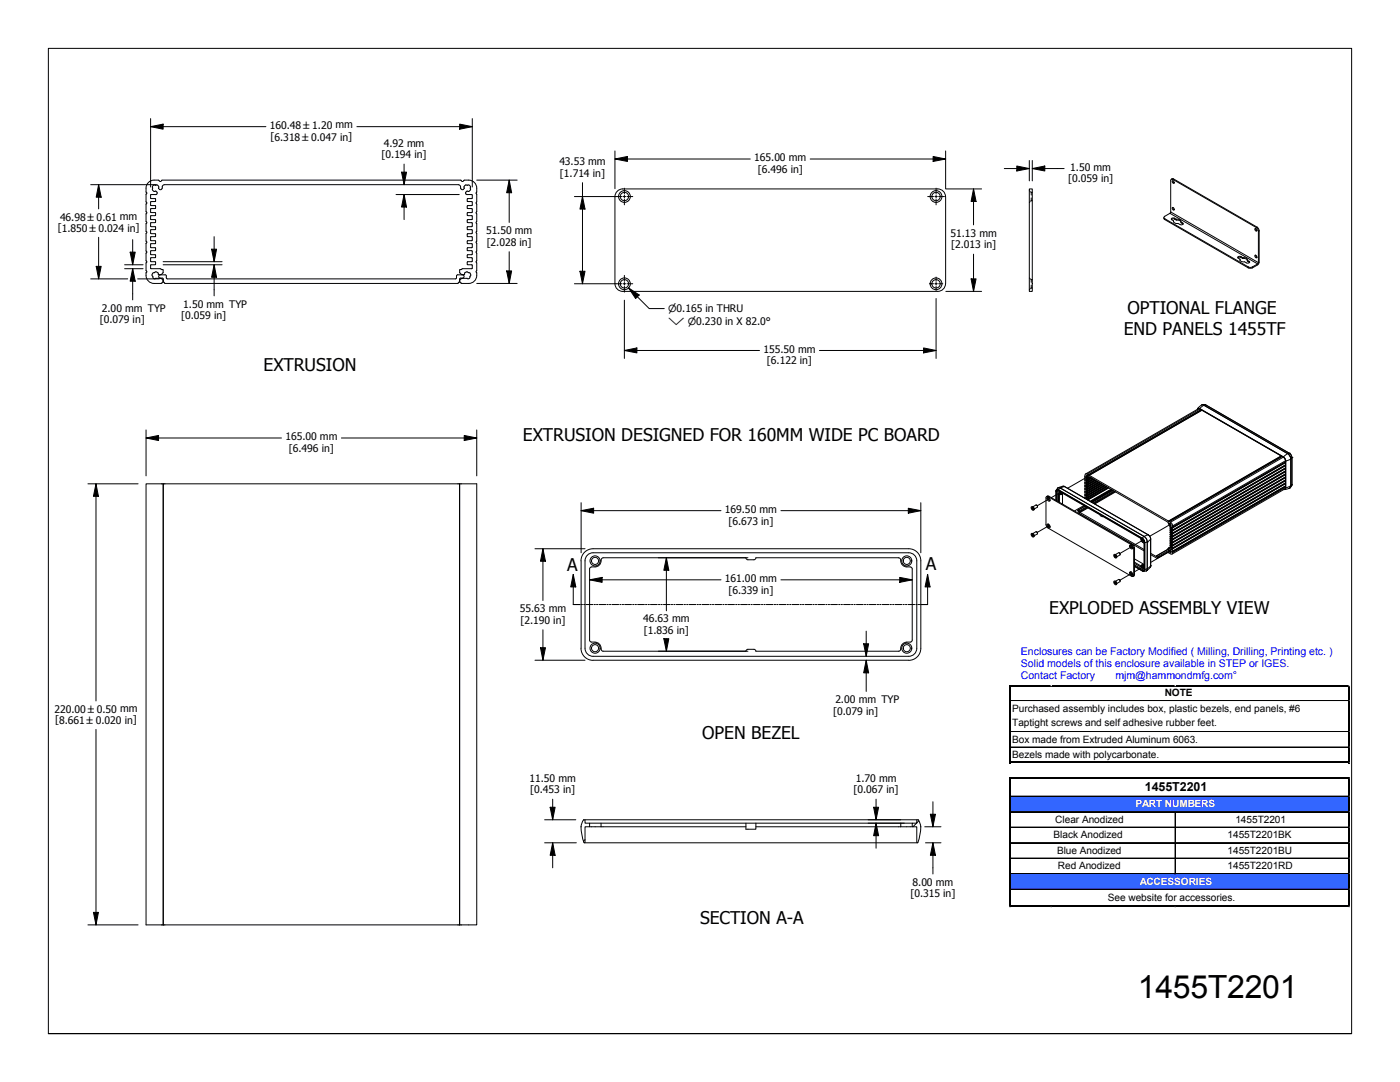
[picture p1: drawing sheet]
<svg xmlns="http://www.w3.org/2000/svg" width="279mm" height="216mm" viewBox="0 0 279 216" stroke-linecap="round" stroke-linejoin="round" font-family="sans-serif">
<defs><g id="words">
<text font-size="6.4" x="227.1" y="199.2">1455T2201</text>
<g font-size="3.5">
<text x="225" y="62.7">OPTIONAL FLANGE</text>
<text x="224.3" y="66.9">END PANELS 1455TF</text>
<text x="52.6" y="74.1">EXTRUSION</text>
<text x="104.4" y="88">EXTRUSION DESIGNED FOR 160MM WIDE PC BOARD</text>
<text x="113.2" y="113.9">A</text>
<text x="184.7" y="113.8">A</text>
<text x="209.4" y="122.5">EXPLODED ASSEMBLY VIEW</text>
<text x="140.1" y="147.5">OPEN BEZEL</text>
<text x="139.7" y="184.4">SECTION A-A</text>
</g>
<text font-size="2.5" x="228.5" y="157.8">1455T2201</text>
<g font-size="2.1">
<text x="53.9" y="25.8">160.48 ±1.20 mm</text>
<text x="54" y="27.9">[6.318 ±0.047 in]</text>
<text x="76.6" y="29.3">4.92 mm</text>
<text x="76.2" y="31.6">[0.194 in]</text>
<text x="111.6" y="32.9">43.53 mm</text>
<text x="111.8" y="35.3">[1.714 in]</text>
<text x="150.5" y="32.2">165.00 mm</text>
<text x="151.2" y="34.5">[6.496 in]</text>
<text x="213.6" y="34.1">1.50 mm</text>
<text x="213.2" y="36.4">[0.059 in]</text>
<text x="11.5" y="46.2">[1.850 ±0.024 in]</text>
<text x="12" y="44">46.98 ±0.61 mm</text>
<text x="97" y="46.7">51.50 mm</text>
<text x="189.7" y="47.2">51.13 mm</text>
<text x="97.1" y="49">[2.028 in]</text>
<text x="189.8" y="49.5">[2.013 in]</text>
<text x="19.9" y="64.5">[0.079 in]</text>
<text x="20.3" y="62.2">2.00 mm TYP</text>
<text x="36.2" y="63.7">[0.059 in]</text>
<text x="36.6" y="61.4">1.50 mm TYP</text>
<text x="152.4" y="70.4">155.50 mm</text>
<text x="153.1" y="72.7">[6.122 in]</text>
<text x="57" y="87.9">165.00 mm</text>
<text x="57.7" y="90.2">[6.496 in]</text>
<text x="144.7" y="102.4">169.50 mm</text>
<text x="145.4" y="104.7">[6.673 in]</text>
<text x="144.7" y="116.2">161.00 mm</text>
<text x="145.4" y="118.5">[6.339 in]</text>
<text x="103.7" y="122.2">55.63 mm</text>
<text x="103.9" y="124.5">[2.190 in]</text>
<text x="128.4" y="124.2">46.63 mm</text>
<text x="128.5" y="126.5">[1.836 in]</text>
<text x="10.9" y="142.2">220.00 ±0.50 mm</text>
<text x="166.3" y="142.6">[0.079 in]</text>
<text x="166.7" y="140.3">2.00 mm TYP</text>
<text x="11" y="144.3">[8.661 ±0.020 in]</text>
<text x="105.7" y="156">11.50 mm</text>
<text x="170.8" y="156">1.70 mm</text>
<text x="105.8" y="158.3">[0.453 in]</text>
<text x="170.3" y="158.3">[0.067 in]</text>
<text x="181.7" y="179">[0.315 in]</text>
<text x="182.1" y="176.7">8.00 mm</text>
</g>
<g font-size="2.1" fill="#00f">
<text x="203.8" y="130.7">Enclosures can be Factory Modified ( Milling, Drilling, Printing etc. )</text>
<text x="203.8" y="133.1">Solid models of this enclosure available in STEP or IGES.</text>
<text x="203.8" y="135.4">Contact Factory</text>
<text x="222.6" y="135.4">mjm@hammondmfg.com°</text>
</g>
<g font-size="2">
<text x="133.4" y="62.3">⌀0.165 in THRU</text>
<text x="133.4" y="64.9">⌵ ⌀0.230 in X 82.0°</text>
<text x="202" y="142">Purchased assembly includes box, plastic bezels, end panels, #6</text>
<text x="232.5" y="138.9">NOTE</text>
<text x="202" y="144.9">Taptight screws and self adhesive rubber feet.</text>
<text x="202" y="148.2">Box made from Extruded Aluminum 6063.</text>
<text x="202" y="151.3">Bezels made with polycarbonate.</text>
<text x="210.3" y="167.3">Black Anodized</text>
<text x="210.6" y="164.2">Clear Anodized</text>
<text x="245" y="167.3">1455T2201BK</text>
<text x="246.5" y="164.2">1455T2201</text>
<text x="210.9" y="170.3">Blue Anodized</text>
<text x="211.1" y="173.4">Red Anodized</text>
<text x="245" y="170.3">1455T2201BU</text>
<text x="245" y="173.4">1455T2201RD</text>
<text x="221.1" y="179.8">See website for accessories.</text>
</g>
<g font-size="2" fill="#fff">
<text x="226.6" y="161.1">PART NUMBERS</text>
<text x="227.5" y="176.5">ACCESSORIES</text>
</g>
</g></defs>
<!-- layer: 0 -->
<g fill="#36f">
<path d="M201.6 158.9h67.8v3.2h-67.8z" fill-rule="evenodd"/>
<path d="M201.6 174.3h67.8v3.3h-67.8z" fill-rule="evenodd"/>
</g>
<path d="M201.5 136.8v.1" fill="none" stroke="#dadcdd" stroke-width=".2"/>
<path d="M201.5 136.8l.2 .1z" fill-rule="evenodd" fill="#dadcdd"/>
<path d="M201.7 136.9h67.7" fill="none" stroke="#000" stroke-width=".22"/>
<path d="M269.2 136.8v.1" fill="none" stroke="#dadcdd" stroke-width=".2"/>
<path d="M269.2 136.8l.2 .1z" fill-rule="evenodd" fill="#dadcdd"/>
<path d="M201.7 139.8h67.4M201.7 139.9h67.4M201.7 146h67.4M201.7 149.1h67.4" fill="none" stroke="#000" stroke-width=".2"/>
<path d="M201.6 136.8v15.5" fill="none" stroke="#000" stroke-width=".22"/>
<path d="M209.8 136.8v.1" fill="none" stroke="#dadcdd" stroke-width=".2"/>
<path d="M209.8 136.8l.1 .1z" fill-rule="evenodd" fill="#dadcdd"/>
<path d="M234.5 136.8v.1" fill="none" stroke="#dadcdd" stroke-width=".2"/>
<path d="M234.5 136.8l.2 .1z" fill-rule="evenodd" fill="#dadcdd"/>
<path d="M269.2 137v15.3M201.7 152.1h67.7M201.7 155.2h67.7M269.2 155.4v25.6M201.7 180.8h67.7" fill="none" stroke="#000" stroke-width=".34"/>
<g fill="none" stroke="#000" stroke-width=".2">
<path d="M201.7 158.9h67.4M201.7 161.9h67.4M201.7 162h67.4M201.7 165h67.4M201.7 165.1h67.4M201.7 168.1h67.4M201.7 168.2h67.4M201.7 171.2h67.4M201.7 171.3h67.4M201.7 174.3h67.4M201.7 174.4h67.4M201.7 177.4h67.4"/>
<path d="M201.7 177.5h67.4M234.5 162.1v12.4M234.6 162.1v12.4"/>
</g>
<path d="M201.6 155.1v25.9" fill="none" stroke="#000" stroke-width=".22"/>
<path d="M201.5 181h.1" fill="none" stroke="#dadcdd" stroke-width=".2"/>
<path d="M201.5 181h.2z" fill-rule="evenodd" fill="#dadcdd"/>
<path d="M209.8 181h.1" fill="none" stroke="#dadcdd" stroke-width=".2"/>
<path d="M209.8 181h.1z" fill-rule="evenodd" fill="#dadcdd"/>
<path d="M234.5 181h.1" fill="none" stroke="#dadcdd" stroke-width=".2"/>
<path d="M234.5 181h.2z" fill-rule="evenodd" fill="#dadcdd"/>
<path d="M269.2 181h.1" fill="none" stroke="#dadcdd" stroke-width=".2"/>
<path d="M269.2 181h.2z" fill-rule="evenodd" fill="#dadcdd"/>
<path d="M269.4 136.9h.1" fill="none" stroke="#dadcdd" stroke-width=".2"/>
<path d="M269.4 136.9l.1 .1z" fill-rule="evenodd" fill="#dadcdd"/>
<path d="M269.4 139.8h.1" fill="none" stroke="#dadcdd" stroke-width=".2"/>
<path d="M269.4 139.8l.1 .2z" fill-rule="evenodd" fill="#dadcdd"/>
<path d="M269.4 146h.1" fill="none" stroke="#dadcdd" stroke-width=".2"/>
<path d="M269.4 146l.1 .1z" fill-rule="evenodd" fill="#dadcdd"/>
<path d="M269.4 149.1h.1" fill="none" stroke="#dadcdd" stroke-width=".2"/>
<path d="M269.4 149.1l.1 .1z" fill-rule="evenodd" fill="#dadcdd"/>
<path d="M269.4 152.1h.1" fill="none" stroke="#dadcdd" stroke-width=".2"/>
<path d="M269.4 152.1l.1 .2z" fill-rule="evenodd" fill="#dadcdd"/>
<path d="M269.4 155.2h.1" fill="none" stroke="#dadcdd" stroke-width=".2"/>
<path d="M269.4 155.2l.1 .2z" fill-rule="evenodd" fill="#dadcdd"/>
<path d="M269.4 158.9h.1" fill="none" stroke="#dadcdd" stroke-width=".2"/>
<path d="M269.4 158.9l.1 .1z" fill-rule="evenodd" fill="#dadcdd"/>
<path d="M269.4 161.9h.1" fill="none" stroke="#dadcdd" stroke-width=".2"/>
<path d="M269.4 161.9l.1 .2z" fill-rule="evenodd" fill="#dadcdd"/>
<path d="M269.4 165h.1" fill="none" stroke="#dadcdd" stroke-width=".2"/>
<path d="M269.4 165l.1 .2z" fill-rule="evenodd" fill="#dadcdd"/>
<path d="M269.4 168.1h.1" fill="none" stroke="#dadcdd" stroke-width=".2"/>
<path d="M269.4 168.1l.1 .2z" fill-rule="evenodd" fill="#dadcdd"/>
<path d="M269.4 171.2h.1" fill="none" stroke="#dadcdd" stroke-width=".2"/>
<path d="M269.4 171.2l.1 .2z" fill-rule="evenodd" fill="#dadcdd"/>
<path d="M269.4 174.3h.1" fill="none" stroke="#dadcdd" stroke-width=".2"/>
<path d="M269.4 174.3l.1 .2z" fill-rule="evenodd" fill="#dadcdd"/>
<path d="M269.4 177.4h.1" fill="none" stroke="#dadcdd" stroke-width=".2"/>
<path d="M269.4 177.4l.1 .2z" fill-rule="evenodd" fill="#dadcdd"/>
<path d="M269.4 180.8h.1" fill="none" stroke="#dadcdd" stroke-width=".2"/>
<path d="M269.4 180.8l.1 .2z" fill-rule="evenodd" fill="#dadcdd"/>
<!-- layer: Hatch (ANSI) -->
<path d="M116.8 167.5l-.3 .3M182.9 164.3l-.7 .7M183.4 163.8l-.4 .4" fill="none" stroke="#000" stroke-width=".2"/>
<!-- layer: Visible (ANSI) -->
<g fill="none" stroke="#000" stroke-width=".2">
<path d="M29.1 37.5l.1 .9M29.2 38.7v1.7M29.2 38.4v.3M30.2 38.8v.8M30.2 39.6l.9 .1-.1 .5h-.8M30.2 38.8h.9M30.4 37.9l.3 .3 .4-.1 .2 .2M30.4 37.2v.7M31 37h.1M31 36.9h-.3l-.3 .3M31.1 36.9h.3l.3 .3M31.2 38.8h-.1"/>
<path d="M31.3 38.3l.1 .2-.2 .3M31.6 35.9a1.99 1.99 0 0 0-2.4 1.1l-.1 .5M31.6 37.5l.3 .4 .4-.2M31.7 37.2v.3M32.3 36a.35 .35 0 0 1-.3 .2 .35 .35 0 0 1-.3-.2M32.3 35.9h59.7M32.4 37.5l-.1 .2M32.4 37.5a.48 .48 0 0 1 .4-.6h58.7a.48 .48 0 0 1 .4 .6M91.9 37.5l.3 .4 .4-.3M92.6 37.2v.4M92.6 35.9a1.99 1.99 0 0 1 2.5 1.1v.5M92.7 36a.37 .37 0 0 1-.4 .2 .37 .37 0 0 1-.3-.2"/>
<path d="M93.1 38.8l1.1 .1v.7l-.9 .1-.1 .4 .9 .1 .2 .7-1 .1-.1 .5 .9 .1 .2 .7-1 .1-.1 .5 1 .2 .1 .6-1 .1M93.2 36.9h-.3l-.3 .3M93.2 37h.1M93.3 36.9h.3l.3 .3M93.9 37.9l-.3 .3a.42 .42 0 0 0-.5 0 .42 .42 0 0 0-.1 .5l.1 .1M93.9 37.2v.7M95.1 37.5v.8l-.1 .2 .1 .3v1.5l-.1 .2 .1 .2v1.5l-.1 .2 .1 .3M188.7 39.3a1.56 1.56 0 0 0-1.6-1.6h-62.8a1.56 1.56 0 0 0-1.6 1.6v17.3a1.56 1.56 0 0 0 1.6 1.5h62.9a1.56 1.56 0 0 0 1.5-1.5M188.7 39.2v17.4M205.4 37.7h.6v20.4h-.6zM233.7 35.8h.4l16.7 9.7 .3 .6v6.5l-1.3 .7h-.7l-16.8-9.7v-.4l1.2-.6 .1-.3zM233.8 35.8l.4-.1 16.8 9.7 .3 .7-.1 6.5-.2 .3-1.2 .6-.7-.1-16.6-9.6-.2-.4"/>
<path d="M234 36.1a.29 .29 0 0 1 .3 .2 .29 .29 0 0 1-.1 .3l-.2-.2zM234.1 36.1l.2 .4M29.1 50.1l.1 .1M29.1 44.2l.1 .1M29.1 55a1.6 1.6 0 0 0 1.6 1.6h1.5M29.1 42.7v1.5M29.2 54.4l-.1 .5M29.2 52.4v1.7M29.2 50.4v1.7M29.2 48.5l-.1 1.6M29.2 46.5v1.7M29.2 44.6v1.6"/>
<path d="M29.2 42.6l-.1 .1M29.2 40.6v1.7M29.2 54.1v.3M29.2 52.1v.3M29.2 50.2v.2M29.2 48.2v.3M29.2 46.2v.3M29.2 44.3v.3M29.2 42.3v.3M29.2 40.4v.2M30.1 45.9l.1 .7M30.1 47.3v.6"/>
<path d="M30.1 48.7v.6M30.1 47.9l.1 .1M30.1 49.3l.1 .1M30.1 50.7l.1 .1M30.1 52.1l.1 .1M30.2 40.2v.8M30.2 41.6v.8M30.2 43v.8M30.2 44.4v.8M30.2 45.8l-.1 .1M30.2 47.2l-.1 .1M30.2 48.6l-.1 .1"/>
<path d="M30.2 50l-.1 .7M30.2 51.4l-.1 .7M30.2 52.8v.8M30.2 41l.9 .1-.1 .5h-.8M30.2 42.4l.9 .1-.1 .5h-.8M30.2 45.2l.9 .1M30.2 46.6l.9 .1M30.2 48l.8 .1 .1 .4M30.2 49.4l.9 .1-.1 .5h-.8M30.2 50.8l.9 .1-.1 .5h-.8M30.2 52.2h.8v.6M30.2 43.8h.7"/>
<path d="M30.2 53.6h1.8M30.2 52.8h.7M30.5 55.1v.1M30.5 54.5l-.2 .4 .2 .2M30.5 55.3l.1 .2 .4 .1M30.8 54.4a.52 .52 0 0 1 .5-.1 .52 .52 0 0 1 .3 .5h.1M30.8 54.4l-.3 .1M31 43.8l.1 .1M31 55.6l1.2-.1 .3 .4M31.1 43.9l-.1 .5h-.8M31.1 45.3v.4M31.1 46.7v.4"/>
<path d="M31.1 45.7l-.9 .1M31.1 47.1l-.9 .1M31.1 48.5l-.9 .1M32 53.6l.1 .1M32.1 53.7l.4 .1 .1 .6M32.5 55.9v.4l-.3 .2M32.6 54.4l-.4 .4h-.5M32.9 56.6h58.5M33.2 55.1v.3l.2 .2h57.5h.1l.2-.7 1.1-.1a.33 .33 0 0 1 .3 .4 .33 .33 0 0 1-.3 .3l-.5 .1-.2 .7M33.2 55.1l-.1-.2-1.1-.1a.33 .33 0 0 0-.3 .4 .33 .33 0 0 0 .3 .3l.5 .1 .1 .7 .3 .2M91.6 56.3l-.2 .2M91.7 54.4l.5 .4"/>
<path d="M91.8 55.9v.4l.3 .2M92.2 53.7l-.4 .1-.1 .6M92.2 55.5l-.4 .4M92.2 55.5h1M92.7 54.6v.2h-.5M93.2 55.5l.1 .1M93.2 43.9l.1 .5 .9 .1 .1 .6-.2 .1M93.2 45.3v.4M93.2 46.7v.4M93.2 55.6h.3M93.3 45.7l.9 .2M93.3 47.1l.9 .2"/>
<path d="M93.3 48.5l.9 .2M93.3 52.8l.9 .1 .1 .6-2.2 .2M93.4 43.8l-.1 .1M93.6 54.4l.2 .1M93.6 54.4a.49 .49 0 0 0-.5-.1 .49 .49 0 0 0-.4 .4M93.8 55.3l-.3 .3M93.8 54.5l.2 .4-.2 .2M93.8 55.1v.1M94.1 50l.2 .7M94.1 51.4l.2 .7M94.1 45.2l-.8 .1M94.1 46.6l-.8 .1"/>
<path d="M94.2 47.9l-.9 .2-.1 .4M94.2 49.3l-.9 .2v.5h.8M94.2 50.7l-.9 .2v.5h.8M94.2 52.1l-.9 .1-.1 .5 .2 .1M94.3 45.9l-.2 .7M94.3 47.3v.6M94.3 48.7v.6M95.1 46.2l-.1 .2 .1 .2v1.5l-.1 .2 .1 .3v1.5M95.1 50.1l-.1 .2 .1 .2v1.5l-.1 .2 .1 .3v1.5l-.1 .2 .1 .7M95.1 44.2l-.1 .2 .1 .2v1.6M95.1 42.7v1.5M95.1 55a1.6 1.6 0 0 1-1.6 1.6h-1.4"/>
<path d="M234 41.4a.29 .29 0 0 1 .3 .2 .29 .29 0 0 1-.1 .3l-.2-.2zM234.1 41.4l.2 .4M234.2 44.1a.67 .67 0 0 0 .9 .5l.7 .3 .3-.2v-.1l-.4-.3v.1l.4 .3M234.2 44.2v.1M234.8 43.8v.1l-.7-.3-.3 .2M234.8 43.8a.62 .62 0 0 1 .9 .5M234.8 43.9l.6 .1 .3 .3M234.8 43.8l-.5-.3h-.4l-.2 .2 .5 .4v.1M247.5 51.7a.62 .62 0 0 0 .9 .5l.5 .3 .5-.1v-.2l-.5-.3v.2l.5 .3M248 51.4l-.5-.2-.5 .1 .1 .2 .4 .2v.2M248 51.4v.2l-.5-.3-.5 .1M248 51.4a.63 .63 0 0 1 .9 .5"/>
<path d="M248 51.6h.6l.3 .3M250.5 50.9a.28 .28 0 0 1 .3 .2 .28 .28 0 0 1-.1 .4l-.2-.3zM250.5 45.6a.28 .28 0 0 1 .3 .2 .28 .28 0 0 1-.1 .3l-.2-.2zM250.6 45.6l.2 .4M250.6 50.9l.2 .5M32.6 96.5h.1M91.7 96.5h.1M208.8 99.1h.4l16.8 9.7 .3 .7-.1 5.5h-.4l-16.8-9.7-.3-.7zM208.9 99.1l.4-.1 16.8 9.7 .3 .6v5.4l-.3 .3M209 99.3a.44 .44 0 0 1 .5 .2 .44 .44 0 0 1-.1 .5l-.4-.3zM209.6 99.8a.3 .3 0 0 1-.4-.1 .3 .3 0 0 1 .1-.4l-.1 .3 .3 .2M210.8 97.9v1.9"/>
<path d="M210.8 99.9v-1.8l.1-.2 .2-.1 17 9.8 .3 .6v5.5l-.3 .2-1.7-1M211.1 97.8l-.1 2.2M211.1 97.4l-.3 .5M211.4 98.6v1.6M211.5 98a.34 .34 0 0 0-.1 .4 .34 .34 0 0 0 .4 .2l-.2-.5M211.8 98.7l.2-.3v2.2M211.8 98.4a.23 .23 0 0 1-.3-.1 .23 .23 0 0 1 0-.3l.3 .4M212.1 97h.1l-1.1 .4M212.2 97h.2M212.5 97.1l16.8 9.7 .3 .7M216.5 98.8h.1M216.5 97h.1"/>
<path d="M216.5 98.8v.6M216.5 98.2v.6M216.5 97.6v.6M216.5 97v.6M216.5 96.4v.6M216.5 95.8v.6M216.5 95.2v.6M216.5 99.4h.1M216.6 99.4h-.1M216.6 98.2h-.1M216.6 97.6h-.1M216.6 96.4h-.1"/>
<path d="M216.6 95.8h-.1M216.6 95.2h-.1M216.8 95.4l.2 .5M216.8 95.8h.1M216.8 95.8l.2 .6-.2-.2M216.8 96.3v.2l.2 .3M216.8 96.7v.2l.2 .3-.2-.1M216.8 97.1l.2 .5M216.8 97.5h.1M216.8 97.5l.2 .6M216.8 98.4v.2l.2 .2v.1l-.2-.1v.2M216.8 99v.1"/>
<path d="M216.8 99.3h.1M216.8 99.3v.2l.2 .2M216.8 95.4h.1M216.8 95.8l.2 .1M216.8 96.2v.1M216.8 96.7l.2 .1M216.8 96.7h.1M216.8 97.1h.1M216.8 97.5l.2 .1M216.8 98.4l.2 .1M216.8 98.4h.1M216.8 99.1l.2 .3-.2-.1"/>
<path d="M216.8 95.4l.3 .1M216.9 94.9a.37 .37 0 0 1 .4 .5l.3-.2-.5 .3zM217 98.1l-.2-.1v.2l.2 .3M217.4 95.4l.1-.2 15.6 9 .2 .4 .3-.1M217.4 94.8l15.9 9.3M217.4 94.8l-.7-.2-.1 .1-.1 .5M217.9 95.4l-.9 .5M218.3 95.7l-1.3 .7M218.7 95.9l-1.7 .9M219 96.1l-2 1.1M219.4 96.3l-2.4 1.4M219.8 96.5l-2.8 1.6"/>
<path d="M220.1 96.7l-3.1 1.8M220.5 96.9l-3.5 2M220.9 97.1l-3.9 2.3M221.3 97.4l-4.2 2.4M222.1 97.8l-4.2 2.4M239 81.6v.1M239 81.6h.4l16.8 9.7 .3 .7v5.3l-.2 .3M239.2 81.5l-22.5 13.1M239.8 80.8l-.8 .8 .1-.2M239.9 81.9l-22.5 12.9M240.5 80.7l-.6 .1M240.5 80.8l16.8 9.6"/>
<path d="M255.8 91.1l-22.5 13M256.5 97.5l-22.6 13.1M256.5 97l-22.5 13M256.5 96.4l-22.5 13M256.5 95.8l-22.5 13M256.5 95.2l-22.5 13M256.5 94.6l-22.5 13M256.5 94l-22.5 13M256.5 93.4l-22.5 13M256.5 92.8l-22.5 13M256.5 92.2l-22.5 13M257.3 97.4h.1l-1.2 .3"/>
<path d="M257.4 90.5l.4 .7v5.6M257.8 96.9l-.4 .5M117.1 111l.7-.6 .6-.1h63a1.6 1.6 0 0 1 1.6 1.6v17.5a1.6 1.6 0 0 1-1.6 1.6h-63a1.6 1.6 0 0 1-1.6-1.7v-17.4zM118.1 113.1l-.4 .4v14.2l.2 .4h.2a1.41 1.41 0 0 1 1.9 1.5M120 111.7a1.37 1.37 0 0 1-1.9 1.4M120 111.7l.4-.4h28.5l.2 .3 .2 .1h1.2l.3-.2 .1-.2h28.5a.48 .48 0 0 1 .4 .6 1.39 1.39 0 0 0 1.9 1.2M181.7 113.1l.2 .1 .2 .3v14.2l-.1 .2-.3 .2a1.51 1.51 0 0 0-2 1.6l-.3 .2h-28.5M205.8 106.5a.41 .41 0 0 1 .5 .2 .41 .41 0 0 1-.1 .5l-.4-.4zM205.8 101.1a.41 .41 0 0 1 .5 .2 .41 .41 0 0 1-.1 .5l-.4-.3zM205.9 106.8l.1 .1M205.9 101.4l.1 .2M206 106.6h.1l-.1 .1z"/>
<path d="M206 106.7l-.1-.1v.2M206 101.4l-.1-.1v.1M206 106.4l.3 .2 .1 .4M206 101.1l.3 .2 .1 .4M206.1 106.6l.1 .2M206.1 106.7l-.2 .1M206.1 106.5l.7-.4 .2 .2v.3l-.6 .3M206.1 101.3l-.1 .1v-.1l.2 .2M206.1 101.4h-.2M206.1 101.1l.7-.3 .2 .2v.2l-.6 .4M206.1 106.8h-.1M206.1 101.4l-.1 .1"/>
<path d="M206.2 106.8l-.2 .1M206.2 101.5l-.2 .1M206.2 106.8l-.1 .2-.1-.1M206.2 101.5l-.1 .2-.1-.1M206.2 106.8l-.1 .1M206.2 101.5l-.1 .1M206.9 106.1l.2 .3M206.9 100.8l.2 .3M209 104.6a.42 .42 0 0 1 .5 .2 .42 .42 0 0 1-.2 .5l-.3-.4zM209.6 105.1a.29 .29 0 0 1-.4-.1 .29 .29 0 0 1 .1-.4l-.1 .3 .3 .2M211.2 100.1v-1.5l.6 .1 .2-.3 15.7 9.2a.94 .94 0 0 0 .6 .8v4.4h-.5l-.1 .2M216.5 101l-1.4 .8"/>
<path d="M220.1 103.1h-.1M222.3 116a.41 .41 0 0 1 .5 .2 .41 .41 0 0 1-.1 .5l-.4-.3zM222.3 110.7a.41 .41 0 0 1 .5 .2 .41 .41 0 0 1-.1 .5l-.4-.4zM222.4 116.3l.1 .2M222.4 111l.1 .1M222.5 116.1v.1zM222.5 116.2h-.1v.1M222.5 116l.3 .2 .1 .3M222.5 110.8v.1zM222.5 110.9l-.1-.1v.2M222.5 110.6l.3 .2 .1 .4M222.6 116l.7-.4 .2 .2v.3l-.6 .3"/>
<path d="M222.6 110.7l.7-.4 .2 .2v.2l-.6 .4M222.6 116.2l.1 .1M222.6 116.2l-.2 .1M222.6 110.8l.1 .2M222.6 110.9l-.2 .1M222.6 116.3h-.1M222.6 111h-.1M222.7 116.3l-.2 .2M222.7 111l-.2 .1M222.7 116.3l-.1 .2h-.1M222.7 111l-.1 .2-.1-.1M222.7 116.4h-.1"/>
<path d="M222.7 111l-.1 .1M223.4 115.6l.1 .4M223.4 110.3l.1 .3M225.5 114.1a.41 .41 0 0 1 .5 .3 .41 .41 0 0 1-.2 .5l-.3-.5zM225.5 108.8a.42 .42 0 0 1 .5 .2 .42 .42 0 0 1-.2 .5l-.3-.4zM225.7 114.1l.1 .4 .2 .2M225.7 108.8l.1 .4 .2 .1M225.8 114.1a.29 .29 0 0 0-.1 .4 .29 .29 0 0 0 .4 .1M225.8 108.8a.3 .3 0 0 0-.1 .4 .3 .3 0 0 0 .4 .1M226.4 112.4l1.2 .7 .1-.1M226.4 112.7l1.9 1.1M226.4 111.5l1.9 1.1"/>
<path d="M226.4 112.2l1.3 .7M226.4 113l1.6 .9M227.8 112.8a.38 .38 0 0 1 .4 .3 .38 .38 0 0 1-.1 .4l-.3-.2zM227.9 107.5a.34 .34 0 0 0-.1 .4 .34 .34 0 0 0 .5 .2v-.3M228 113.9l.1 .1M228 107.5a.23 .23 0 0 0 0 .4 .23 .23 0 0 0 .3 0M228 107.5l.3 .4M228.3 113.3a.22 .22 0 0 1-.3-.1 .22 .22 0 0 1 .1-.3v.3l.2 .1M228.3 112.7l-.2-.1-.3 .2M228.3 109.6l-12.8-7.3-.1-.4-.3-.1 .3 .7 12.9 7.4M228.8 113.9l-.6 .1M229.6 113.2l-.8 .7 .1-.1"/>
<path d="M229.6 107.6v5.5M229.6 110.4l1.2 .7 .1-.2 .3 .1v.2h-.2l-.1 .2M229.6 110.7l1.3 .7M230.9 111.4h.1M233.1 110.1h.1M233.1 109.4l.1 .3 .2 .1M233.1 110.1l-2.2 1.3M233.1 109.6l-2.2 1.3M233.2 109.4h-.1M233.3 110l.3 .2 .1-.1M233.3 104.1h.1M233.4 104.6a.19 .19 0 0 1 .2-.1 .19 .19 0 0 1 .1 .3h-.2"/>
<path d="M233.4 104.1l.6 .5v.6M233.4 109.8l.1-.1 .2 .4M233.5 109.8h-.1M233.5 105.5h.1M233.5 106.2h.1M233.5 106.3h.1M233.5 107l.3 .3M233.5 107.9h.1M233.5 107.9l.3 .3M233.5 108.3l.3 .3M233.5 109.2l.3 .5-.6-.3M233.5 109.2l-.4 .2"/>
<path d="M233.5 105.3v.2M233.5 106.2v.1M233.5 109.3l-.3 .1M233.6 105.3h-.1M233.6 105.7l-.1 .2 .3 .1M233.6 106.6l-.1 .2 .3 .1M233.6 107h-.1M233.6 107.4l.2 .6-.2-.1M233.6 108.3h-.1M233.6 108.7l.2 .6-.2-.1M233.6 109.2h-.1M233.6 105.5l.2 .1"/>
<path d="M233.6 106.3l.2 .2M233.6 109.9l-2.4 1.3M233.7 104.7l-.3 .2 .4 .3M233.7 110.1h.1M233.7 105.2l-.2 .1M233.7 105.6l-.2 .1M233.7 106l-.2 .2M233.7 106.5l-.2 .1M233.7 106.9l-.2 .1M233.7 107.3l-.2 .1M233.7 107.7l-.2 .2M233.7 108.2l-.2 .1"/>
<path d="M233.7 108.6l-.2 .1M233.7 109l-.2 .2M233.8 105.2v.2l-.2-.1M233.8 105.6v.3l-.2-.2M233.8 106v.3l-.2-.1M233.8 106.5v.2l-.2-.1M233.8 106.9v.2l-.2-.1M233.8 107.3v.3l-.2-.2M233.8 108.2v.2l-.2-.1M233.8 108.6v.3l-.2-.2M234 110l-.2 .6-.7-.5M234 109.4v.6"/>
<path d="M234 108.8v.6M234 108.2v.6M234 107.6v.6M234 107v.6M234 106.4v.6M234 105.8v.6M234 105.2v.6M118.4 131.8a2.37 2.37 0 0 1-2.4-2.5v-17.4a2.4 2.4 0 0 1 2.4-2.4h63a2.4 2.4 0 0 1 2.4 2.4v17.5a2.4 2.4 0 0 1-2.4 2.4M118.4 131.7h63M120 129.6l.2 .3h.2h28.5M148.9 130l.2-.4h.2h1.2h.2l.2 .4M116 165a7.6 7.6 0 0 0 .6 3.2"/>
<path d="M116 165l.1-.7 .4-.7h.3v.7h.9v.7h-.9v3.2h-.2M116 165h.1M116.8 168.2h66.2M116.8 163.6h66.2M117.7 164.3h64.4M117.7 165h31.2M120 164.3v.7M148.9 164.3v1.2h2v-1.2M150.9 165h31.2M179.8 164.3v.7M183.7 165h.1M183.8 165l-.5-1.4h-.3v.7h-.9v.7h.9v3.2l.2-.1"/>
<path d="M183.8 165l-.2 1.6-.4 1.5M32.6 184.6v-88.1h-3.5v88.1h62.6v-88.1h-59.1v88.1M91.7 184.6h3.4v-88.1h-3.4v88.1"/>
<circle cx="124.6" cy="39.2" r=".84"/>
<circle cx="124.6" cy="39.2" r="1.17"/>
<circle cx="186.8" cy="39.2" r=".84"/>
<circle cx="186.8" cy="39.2" r="1.17"/>
<circle cx="124.6" cy="56.6" r=".84"/>
<circle cx="124.6" cy="56.6" r="1.17"/>
<circle cx="186.8" cy="56.6" r=".84"/>
<circle cx="186.8" cy="56.6" r="1.17"/>
<circle cx="118.8" cy="111.9" r="1.01"/>
<circle cx="118.8" cy="111.9" r=".71"/>
<circle cx="181" cy="111.9" r="1.01"/>
<circle cx="181" cy="111.9" r=".71"/>
<circle cx="118.8" cy="129.3" r="1.01"/>
<circle cx="118.8" cy="129.3" r=".71"/>
<circle cx="181" cy="129.3" r="1.01"/>
<circle cx="181" cy="129.3" r=".71"/>
</g>
<!-- layer: Visible Narrow (ANSI) -->
<g fill="none" stroke="#000" stroke-width=".2">
<path d="M234.2 35.7l-.1 .1M232.5 43.6v.2M233.5 42.6l17.5 10.1M233.6 42.3l17.5 10.1M234.4 43.5v.2M236 44.5v.2M247.7 51.2v.2M249.1 53.3v.1M249.3 52.1v.2M250 53.3v.1M250.9 45.3l-.2 .1M251.3 46.1h-.2"/>
<path d="M209.3 99l-.1 .1M210.8 98.1v1.7M210.8 97.9l.1-.2h.4h-.4l-.1 .3M211 98l-.2 .1M211.1 97.4h.5M211.2 97.3l.4 .1M211.2 97.8l16.8 9.6M211.3 98.6h-.1M211.6 97.4l.8-.3 16.8 9.6M211.6 97.4l-.3 .3M211.6 97.4h.1M211.6 97.4l16.7 9.6"/>
<path d="M212 98.4h-.1M212 98.4l-.1 .1M212.2 97l.3 .1M216.5 98.2h.1M216.5 96.4h.1M216.5 95.2h.1M216.6 99.4h-.1M216.6 98.8h-.1M216.6 97.6h-.1M216.6 97h-.1M216.6 95.8h-.1M216.8 95.8h.1"/>
<path d="M216.8 97.5h.1M216.8 99.3h.1M216.8 95.4h.1M216.8 96.2v.1M216.8 96.7h.1M216.8 97.1h.1M216.8 98h.1M216.8 98.4h.1M216.8 98.8h.1M216.9 95l.1-.1-.1 .2M216.9 94.9h.1M217 95.5l-.2 .1"/>
<path d="M217 95.9l-.2 .1M217 96.3l-.2 .1M217 96.8l-.2 .1M217 97.2l-.2 .1M217 97.6l-.2 .1M217 98l-.2 .1M217 98.5l-.2 .1M217 98.9l-.2 .1 .2-.1M217 99.3l-.2 .1M217 96.4l-.2 .1M217 97.6l-.2 .2M217 98.1l-.2 .1"/>
<path d="M217 99.4l-.2 .1M217.1 95l-.2 .1M217.2 95.1l-.3 .2M217.2 95.2l-.2 .1M217.2 95.2l-.1 .1M217.2 95.3l-.1 .1M217.5 95.2h-.1M217.6 95.2l-.2 .1M217.7 95.3l-.7 .5M217.8 95.4l-.8 .4M217.9 95.4l-1.1 .7M218.1 95.5l-1.1 .7"/>
<path d="M218.2 95.6l-1.2 .6M218.3 95.6l-1.3 .8M218.5 95.8l-1.5 .8M218.7 95.8l-1.7 1M218.9 96l-1.9 1M218.9 96l-1.9 1.1M219 96.1l-2 1.1M219.2 96.2l-2.2 1.3M219.3 96.2l-2.3 1.3M219.4 96.3l-2.4 1.3M219.6 96.4l-2.6 1.5M219.8 96.5l-2.8 1.6"/>
<path d="M220 96.6l-3 1.7M220 96.6l-3 1.8M220.1 96.7l-3.1 1.8M220.3 96.8l-3.3 2M220.4 96.9l-3.4 1.9M220.5 96.9l-3.5 2M220.7 97l-3.7 2.2M220.8 97.1l-3.8 2.1M220.9 97.1l-3.9 2.3M221.1 97.3l-4.1 2.3M221.1 97.3l-4.1 2.4M221.2 97.3l-4.1 2.5"/>
<path d="M221.7 97.6l-4.1 2.4M221.8 97.7l-4.2 2.4M221.9 97.7l-4.2 2.4M222 97.8l-4.2 2.4M222.1 97.8l-4.2 2.4M222.3 98l-4.2 2.4M222.4 98l-4.1 2.4M222.5 98.1l-4.1 2.4M222.6 98.1l-4.1 2.5M239 81.6l.4-.1h-.3l-.1 .2M239.4 81.6l16.7 9.6M239.4 81.6l-22.4 13"/>
<path d="M239.7 81.7l-22.5 13M239.7 81.8l-22.5 13M239.8 80.8l.5 .1M239.9 81.9l-22.5 12.9M240.3 80.9h.1M240.3 80.9l-.9 .6 16.7 9.7M240.3 80.9l16.7 9.6M240.5 80.7l.1 .1M240.6 80.8l-.3 .1M240.6 80.8l16.7 9.6M255.7 91l-22.5 13M255.9 91.1l-22.5 13"/>
<path d="M256.1 91.2l-22.5 13M256.1 91.2l.5 .8M256.1 91.2l.4 .3 .1 .5M256.1 91.2h.1M256.2 97.7l.3-.1 .1-.3-.2 .4M256.5 97l-22.5 13M256.5 96.5l-22.5 13M256.5 96.4l-22.5 13M256.5 95.9l-22.5 13M256.5 95.8l-22.5 13M256.5 95.2l-22.5 13M256.5 94.7l-22.5 13"/>
<path d="M256.5 94.6l-22.5 13M256.5 94.1l-22.5 13M256.5 94l-22.5 13M256.5 93.5l-22.5 13M256.5 93.4l-22.5 13M256.5 92.8l-22.5 13M256.5 92.3l-22.5 13M256.5 92.2l-22.5 13M256.5 97.3l-22.5 13M256.5 91.9l-22.5 13M256.6 92v5.3l1-.4M256.6 92h.1"/>
<path d="M257 90.5h.1M257 90.5l.5 .6 .1 .5-.1-.5zM257.3 90.4h.1M257.3 90.4l.4 .4 .1 .5M257.3 90.4l-.3 .1-.9 .7M257.6 96.9l-.2 .5M257.6 96.9h.1M257.6 96.9l-.1 .4M257.6 91.6l-1 .4M257.6 91.6v5.3M257.8 96.7v.1M257.8 91.3h.1"/>
<path d="M257.8 91.3l-.2 .3M257.8 96.7l-.2 .2M257.8 91.3v5.4M216.5 101l-1.3 .8M216.8 101.1l-1.4 .8M216.9 101.2l-1.4 .9M217 101.3l-1.5 .9M217.1 101.3l-1.6 1M226 108.6l-.2 .1M226.4 113l1.6 .9M226.4 109.3l-.1 .2M226.4 114.7h-.1"/>
<path d="M227.7 113.1h-.1M228 107.4l.3 .4 .2 .5-.2-.5zM228 107.4h.1M228 113.9h.1M228.1 113.7l-.1 .1M228.2 112.7l-.2 .1M228.3 107l-.3 .4M228.3 107l.5 .6 .2 .5M228.3 107l.4 .4 .3 .7M228.3 112.8l-.1 .1M228.5 113.6l-.2 .3h-.3M228.5 113.6h.1"/>
<path d="M228.5 113.6l-.1 .3-.3 .1M228.8 113.9l.2-.4-.3 .4M229 113.5l-.5 .1M229 108.1l-.5 .2v5.3M229 108.1h.1M229 108.1v5.4M229.2 106.7l-.9 .3M229.2 106.7l.3 .4 .1 .5M229.2 106.7h.1M229.6 107.6l-.6 .5M229.6 112.9l-.6 .6M229.6 112.9h.1"/>
<path d="M229.6 112.9v.3M229.6 107.6v5.3M230.8 111v.1M231 111.4h-.1M231.1 111.2h-.1M231.2 111.2l-.2 .2M233.1 109.6l-2.2 1.3M233.3 109.8l-2.1 1.2M233.4 104.4v.1M233.5 109.7l-.1 .1M233.5 104.5h-.1M233.5 109.2l-.3 .2"/>
<path d="M233.5 109.3l-.2 .1M233.6 110.2h.1M233.7 110.2h-.1M233.7 104.9h-.1M233.7 104.8l-.1 .1M233.7 110.1h.1M233.7 110l-.2 .2M233.7 110.1l-.2 .1M233.8 105.2l-.2 .1M233.8 105.6l-.2 .1M233.8 106.3h.1M233.8 106l-.2 .2"/>
<path d="M233.8 106.5l-.2 .1M233.8 106.9l-.2 .1M233.8 107.3l-.2 .1M233.8 108h.1M233.8 107.8l-.2 .1M233.8 108.2l-.2 .1M233.8 108.6l-.2 .1M233.8 109.1l-.2 .1M233.8 109.7h.1M233.8 105.4h.1M233.8 105.8v.1M233.8 106.7h.1"/>
<path d="M233.8 107.1h.1M233.8 107.5v.1M233.8 108.4h.1M233.8 108.8v.1M233.8 109.3h.1M234 110.1l22.5-13-22.5 13M234 108.3l22.5-13-22.5 13M234 105.9l22.5-13-22.5 13"/>
</g>
<!-- layer: Tweak Trail (ANSI) -->
<path d="M209.5 99.5l-2.5 1.4M211.7 98.2l-1.9 1.1M217.1 95.1l-4.1 2.3M209.5 104.8l-2.5 1.4M216.3 100.9l-1.9 1.1M226 109l-2.5 1.4M226 114.3l-2.5 1.5M228.2 107.7l-2 1.2M228.2 113.1l-1.8 1M233.6 104.6l-4.2 2.4M233.6 110l-4 2.2" fill="none" stroke="#000" stroke-width=".2"/>
<!-- layer: Hidden (ANSI) -->
<g fill="none" stroke="#000" stroke-width=".2">
<path d="M205.4 38l.1 .2M205.7 38.3l.1 .1M205.8 38.4v.5M205.8 39.5v.5M205.8 38.4h.1M206 38.4h.1M205.4 55.5l.1 .1M205.5 57.7l-.1 .1M205.5 40.3l-.1 .1M205.7 55.7l.1 .1M205.8 55.8v.5M205.8 56.9v.6"/>
<path d="M205.8 57.5l-.1 .1M205.8 57.5h.1M205.8 55.8h.1M205.8 40l-.1 .2M205.8 40h.1M206 57.5h.1M206 55.8h.1M206 40h.1"/>
</g>
<!-- layer: Section Line (ANSI) -->
<g fill="none" stroke="#000" stroke-width=".2">
<path d="M114.4 114.6l.5 2.5h-1zM114.4 114.6v6h1.4M185.1 114.6l.5 2.5h-1zM185.1 114.6v6h-1.3M116 120.6h.2M116.5 120.6h.3M117 120.6h1.3M118.6 120.6h.2M119 120.6h.3M119.5 120.6h1.4M121.1 120.6h.3M121.6 120.6h.3"/>
<path d="M122.1 120.6h1.4M123.7 120.6h.3M124.2 120.6h.3M124.7 120.6h1.3M126.3 120.6h.2M126.7 120.6h.3M127.3 120.6h1.3M128.8 120.6h.3M129.3 120.6h.3M129.8 120.6h1.4M131.4 120.6h.3M131.9 120.6h.3"/>
<path d="M132.4 120.6h1.4M134 120.6h.2M134.5 120.6h.2M135 120.6h1.3M136.5 120.6h.3M137 120.6h.3M137.5 120.6h1.4M139.1 120.6h.3M139.6 120.6h.3M140.1 120.6h1.4M141.7 120.6h.2M142.2 120.6h.2"/>
<path d="M142.7 120.6h1.3M144.3 120.6h.2M144.7 120.6h.3M145.2 120.6h1.4M146.8 120.6h.3M147.3 120.6h.3M147.8 120.6h1.4M149.4 120.6h.2M149.9 120.6h.2M150.4 120.6h1.3M152 120.6h.2M152.4 120.6h.3"/>
<path d="M152.9 120.6h1.4M154.5 120.6h.3M155 120.6h.3M155.5 120.6h1.4M157.1 120.6h.3M157.6 120.6h.3M158.1 120.6h1.3M159.7 120.6h.2M160.1 120.6h.3M160.7 120.6h1.3M162.2 120.6h.3M162.7 120.6h.3"/>
<path d="M163.2 120.6h1.4M164.8 120.6h.3M165.3 120.6h.3M165.8 120.6h1.3M167.4 120.6h.2M167.9 120.6h.2M168.4 120.6h1.3M169.9 120.6h.3M170.4 120.6h.3M170.9 120.6h1.4M172.5 120.6h.3M173 120.6h.3"/>
<path d="M173.5 120.6h1.3M175.1 120.6h.2M175.6 120.6h.2M176.1 120.6h1.3M177.6 120.6h.3M178.1 120.6h.3M178.6 120.6h1.4M180.2 120.6h.3M180.7 120.6h.3M181.2 120.6h1.3M182.8 120.6h.2M183.3 120.6h.2"/>
</g>
<g fill="#000">
<path d="M114.4 114.6l.5 2.5h-1z" fill-rule="evenodd"/>
<path d="M185.1 114.6l.5 2.5h-1z" fill-rule="evenodd"/>
</g>
<!-- layer: Sketch Geometry (ANSI) -->
<path d="M9.7 206.2v-196.5h260v196.5h-260h260" fill="none" stroke="#000" stroke-width=".2"/>
<!-- layer: Center Mark (ANSI) -->
<g fill="none" stroke="#000" stroke-width=".2">
<path d="M122.9 39.2h1.2M124.4 39.2h.5M124.6 37.5v1.2M124.6 39v.5M124.6 39.7v1.2M125.1 39.2h1.2M185.1 39.2h1.2M186.6 39.2h.5M186.8 37.5v1.2M186.8 39v.5M186.8 39.7v1.2M187.3 39.2h1.2"/>
<path d="M122.9 56.6h1.2M124.4 56.6h.5M124.6 54.9v1.2M124.6 56.4v.5M124.6 57.1v1.2M125.1 56.6h1.2M185.5 56.6h.8M186.6 56.6h.5M186.8 55.3v.8M186.8 56.4v.5M186.8 57.1v.9M187.3 56.6h.9"/>
</g>
<!-- layer: Dimension (ANSI) -->
<g fill="none" stroke="#000" stroke-width=".2">
<path d="M18.1 36.9h13.1M19.7 36.9l.5 2.4h-1zM19.7 36.9v4.8M30.1 25.3l2.5-.5v1zM30.1 25.3h23M30.1 23.7v13.6M71.2 25.3h23.1M79 38.8h12.7M80.1 34.4h1l-.5 2.5zM80.6 38.8l.5 2.5h-1zM80.6 32.7v4.2M80.6 38.8v5"/>
<path d="M91.7 24.8l2.6 .5-2.6 .5zM94.3 23.7v13.6M95.1 35.9h8.1M101.6 35.9l.5 2.6h-1zM101.6 35.9v8.5M114.6 39.2h8.3M116.2 39.2l.6 2.5h-1.1zM116.2 36.4v20.2M122.7 31.7l2.5-.5v1zM122.7 31.7h27M122.7 30.1v7.6M161.7 31.7h27"/>
<path d="M186.2 31.2l2.5 .5-2.5 .5zM188.7 30.1v7.6M188.8 37.7h7.1M194.3 37.7l.5 2.5h-1zM194.3 37.7v7.2M200.4 33.6h5M202.9 33.1l2.5 .5-2.5 .5zM205.4 32v4.1M206 33.6l2.5-.5v1zM206 33.6h6.4M206 32v4.1M18.1 55.6h7.4"/>
<path d="M19.2 53.1h1l-.5 2.5zM19.7 47.3v8.3M24.9 53.6h3.7M24.9 52.8h3.7M26 50.3h1l-.5 2.5zM26.5 53.6l.5 2.5h-1zM26.5 47.8v5M26.5 53.6v6.2M27.5 55.6h4.3M32.6 52.8h11.7M32.6 52.2h11.7M42.2 49.7h1l-.5 2.5z"/>
<path d="M42.7 52.8l.5 2.5h-1zM42.7 47.2v5M42.7 52.8v6.2M95.1 56.6h8.1M101.1 54.1h1l-.5 2.5zM101.6 50.2v6.4M114.6 56.6h8.3M115.7 54.1h1.1l-.6 2.5zM124.6 59.9v11.6M186.8 59.6v11.9M188.8 58.1h7.1M193.8 55.6h1l-.5 2.5z"/>
<path d="M194.3 50.7v7.4M124.6 69.9l2.5-.5v1zM124.6 69.9h27M163.5 69.9h23.3M184.3 69.4l2.5 .5-2.5 .5zM17.5 96.5h10.1M19.2 96.5l.4 2.5h-1zM19.2 96.5v43.4M29.1 87.4l2.5-.5v1zM29.1 87.4h27.1M29.1 85.8v9.2M68.1 87.4h27"/>
<path d="M92.6 86.9l2.5 .5-2.5 .5zM95.1 85.8v9.2M106.8 109.5h10M108.4 109.5l.5 2.5h-1zM108.4 109.5v10.3M116 101.9l2.5-.5v1zM116 101.9h27.9M116 100.3v10M117.7 115.7l2.5-.5v1zM117.7 115.7h26.2M131.4 111.3h17.9M133 111.3l.5 2.5h-1z"/>
<path d="M133 111.3v10.6M155.9 115.7h26.2M155.9 101.9h27.9M179.6 115.2l2.5 .5-2.5 .5zM181.3 101.4l2.5 .5-2.5 .5zM183.8 100.3v10M106.8 131.7h10M107.9 129.2h1l-.5 2.5zM108.4 125.7v6M131.4 129.9h17.9M132.5 127.4h1l-.5 2.5zM133 127.4v2.5"/>
<path d="M172.4 128.5h1l-.5 2.5zM172.9 131.7l.5 2.6h-1zM172.9 131.7v6.3M172.9 125.9v5.1M19.2 145.5v39.1M110.3 159.5v4.1M174.8 159.5v4.1M186.2 160v5M108.7 163.6h6.2M108.7 168.2h6.3M109.8 161.1h1l-.5 2.5zM110.3 168.2l.5 2.5h-1z"/>
<path d="M110.3 168.2v5M173.2 163.6h6.6M173.2 164.3h7.3M174.3 161.1h1l-.5 2.5zM174.8 164.3l.5 2.5h-1zM174.8 164.3v4.9M184.6 165h3.2M184.7 168.2h3.1M185.7 162.5h1l-.5 2.5zM186.2 168.2l.5 2.5h-1zM186.2 168.2v6.2M17.5 184.6h10.1"/>
<path d="M18.6 182.1h1l-.4 2.5z"/>
</g>
<g fill="#000">
<path d="M19.7 36.9l.5 2.4h-1z" fill-rule="evenodd"/>
<path d="M30.1 25.3l2.5-.5v1z" fill-rule="evenodd"/>
<path d="M80.1 34.4h1l-.5 2.5z" fill-rule="evenodd"/>
<path d="M91.7 24.8l2.6 .5-2.6 .5z" fill-rule="evenodd"/>
<path d="M101.6 35.9l.5 2.6h-1z" fill-rule="evenodd"/>
<path d="M122.7 31.7l2.5-.5v1z" fill-rule="evenodd"/>
<path d="M186.2 31.2l2.5 .5-2.5 .5z" fill-rule="evenodd"/>
<path d="M202.9 33.1l2.5 .5-2.5 .5z" fill-rule="evenodd"/>
<path d="M206 33.6l2.5-.5v1z" fill-rule="evenodd"/>
<path d="M19.2 53.1h1l-.5 2.5z" fill-rule="evenodd"/>
<path d="M26 50.3h1l-.5 2.5z" fill-rule="evenodd"/>
<path d="M26.5 53.6l.5 2.5h-1z" fill-rule="evenodd"/>
<path d="M42.2 49.7h1l-.5 2.5z" fill-rule="evenodd"/>
<path d="M42.7 52.8l.5 2.5h-1z" fill-rule="evenodd"/>
<path d="M80.6 38.8l.5 2.5h-1z" fill-rule="evenodd"/>
<path d="M101.1 54.1h1l-.5 2.5z" fill-rule="evenodd"/>
<path d="M115.7 54.1h1.1l-.6 2.5z" fill-rule="evenodd"/>
<path d="M116.2 39.2l.6 2.5h-1.1z" fill-rule="evenodd"/>
<path d="M193.8 55.6h1l-.5 2.5z" fill-rule="evenodd"/>
<path d="M194.3 37.7l.5 2.5h-1z" fill-rule="evenodd"/>
<path d="M124.6 69.9l2.5-.5v1z" fill-rule="evenodd"/>
<path d="M184.3 69.4l2.5 .5-2.5 .5z" fill-rule="evenodd"/>
<path d="M19.2 96.5l.4 2.5h-1z" fill-rule="evenodd"/>
<path d="M29.1 87.4l2.5-.5v1z" fill-rule="evenodd"/>
<path d="M92.6 86.9l2.5 .5-2.5 .5z" fill-rule="evenodd"/>
<path d="M108.4 109.5l.5 2.5h-1z" fill-rule="evenodd"/>
<path d="M116 101.9l2.5-.5v1z" fill-rule="evenodd"/>
<path d="M117.7 115.7l2.5-.5v1z" fill-rule="evenodd"/>
<path d="M133 111.3l.5 2.5h-1z" fill-rule="evenodd"/>
<path d="M179.6 115.2l2.5 .5-2.5 .5z" fill-rule="evenodd"/>
<path d="M181.3 101.4l2.5 .5-2.5 .5z" fill-rule="evenodd"/>
<path d="M107.9 129.2h1l-.5 2.5z" fill-rule="evenodd"/>
<path d="M132.5 127.4h1l-.5 2.5z" fill-rule="evenodd"/>
<path d="M172.4 128.5h1l-.5 2.5z" fill-rule="evenodd"/>
<path d="M172.9 131.7l.5 2.6h-1z" fill-rule="evenodd"/>
<path d="M109.8 161.1h1l-.5 2.5z" fill-rule="evenodd"/>
<path d="M110.3 168.2l.5 2.5h-1z" fill-rule="evenodd"/>
<path d="M174.3 161.1h1l-.5 2.5z" fill-rule="evenodd"/>
<path d="M174.8 164.3l.5 2.5h-1z" fill-rule="evenodd"/>
<path d="M185.7 162.5h1l-.5 2.5z" fill-rule="evenodd"/>
<path d="M186.2 168.2l.5 2.5h-1z" fill-rule="evenodd"/>
<path d="M18.6 182.1h1l-.4 2.5z" fill-rule="evenodd"/>
</g>
<!-- layer: Symbol (ANSI) -->
<path d="M125.4 57.4l2.2 1.5-.7 .7zM125.4 57.4l4.2 4.2h3" fill="none" stroke="#000" stroke-width=".2"/>
<path d="M125.4 57.4l2.2 1.5-.7 .7z" fill-rule="evenodd" fill="#000"/>
<use href="#words"/>
</svg>
